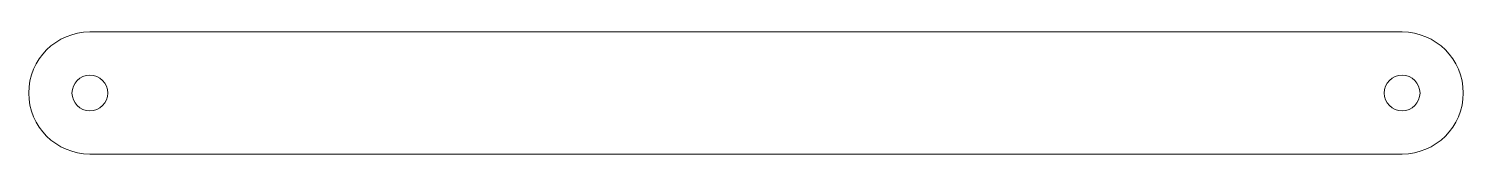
# Model space of a CAD drawing. Header units: millimetres. Extents: x -82 to 82, y 0 to 14.
import ezdxf

# ---------------------------------------------------------------- set-up
doc = ezdxf.new("R2010")
doc.units = ezdxf.units.MM

msp = doc.modelspace()

# ---------------------------------------------------------------- linework, layer by layer
at = {"color": 7, "linetype": 'Continuous', "lineweight": 15}
for p, q in [((75, 14), (-75, 14)), ((-75, 0), (75, 0))]:
    msp.add_line(p, q, dxfattribs=at)
for centre in [(-75, 7), (75, 7)]:
    msp.add_circle(centre, 2.05, dxfattribs=at)
for centre, start, end in [((-75, 7), 90, 270), ((75, 7), 270, 90)]:
    msp.add_arc(centre, 7, start, end, dxfattribs=at)

doc.saveas('drawing.dxf')
